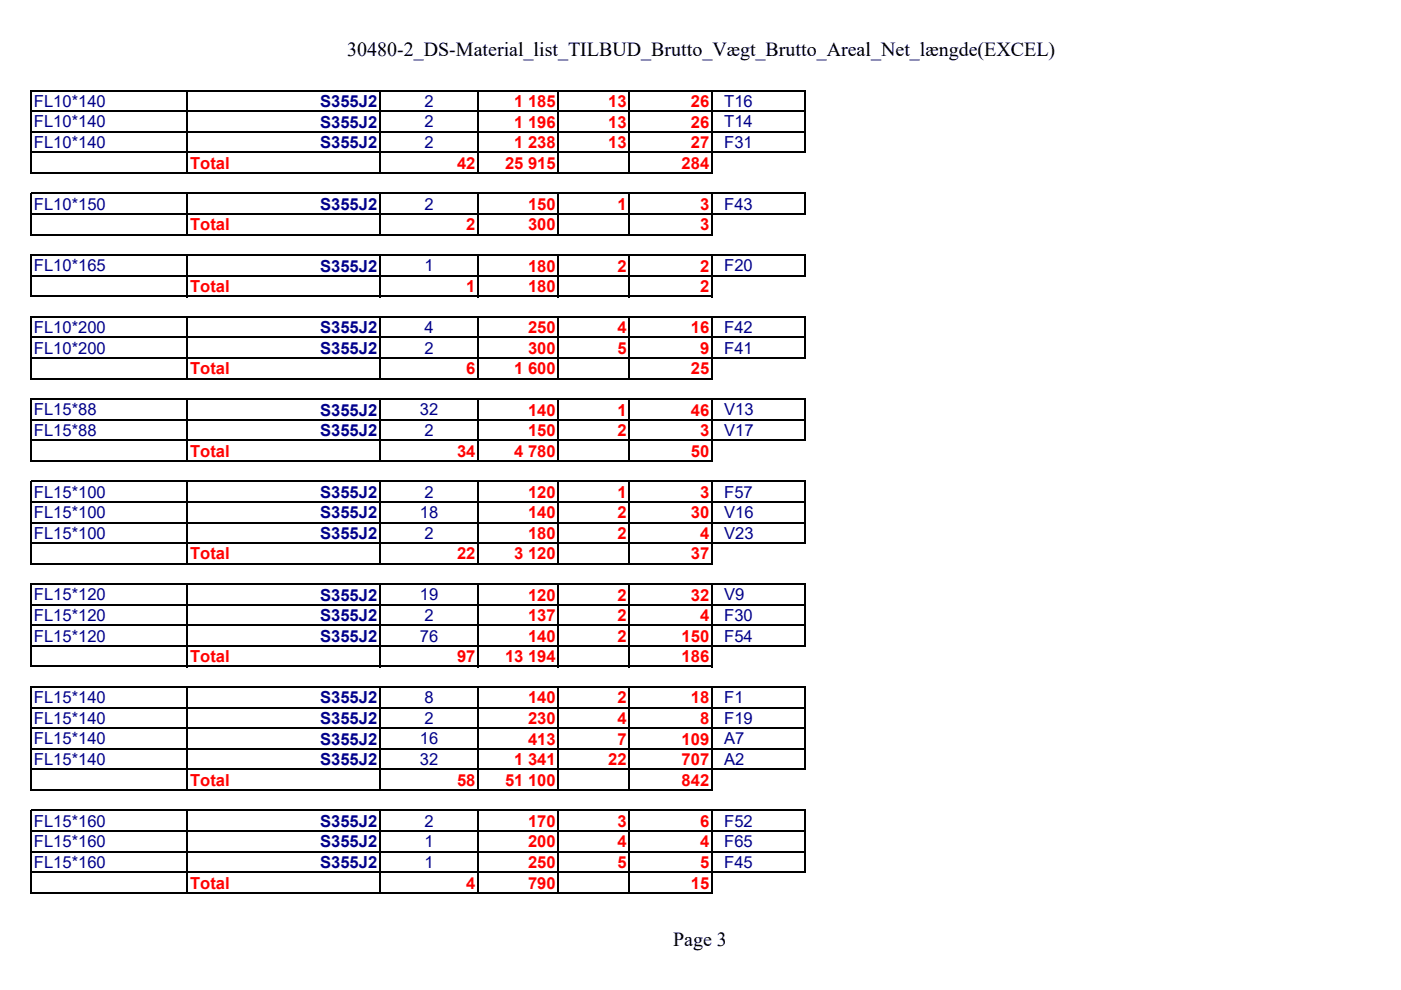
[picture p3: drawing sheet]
<svg xmlns="http://www.w3.org/2000/svg" width="297mm" height="210mm" viewBox="0 0 297 210" stroke-linecap="round" stroke-linejoin="round" font-family="sans-serif">
<defs><g id="words">
<g font-size="4.2">
<text x="73.6" y="11.9">30480-2_DS-Material_list_TILBUD_Brutto_Vægt_Brutto_Areal_Net_længde(EXCEL)</text>
<text x="142.7" y="200.6">Page 3</text>
</g>
<g font-size="3.5" fill="#00008b">
<text x="7.2" y="22.6">FL10*140</text>
<text x="67.9" y="22.7">S355J2</text>
<text x="90" y="22.6">2</text>
<text x="153.5" y="22.6">T16</text>
<text x="7.2" y="27">FL10*140</text>
<text x="67.9" y="27.1">S355J2</text>
<text x="90" y="27">2</text>
<text x="153.5" y="27">T14</text>
<text x="7.2" y="31.4">FL10*140</text>
<text x="67.9" y="31.4">S355J2</text>
<text x="90" y="31.4">2</text>
<text x="153.5" y="31.4">F31</text>
<text x="7.2" y="44.4">FL10*150</text>
<text x="67.9" y="44.5">S355J2</text>
<text x="90" y="44.4">2</text>
<text x="153.5" y="44.4">F43</text>
<text x="7.2" y="57.5">FL10*165</text>
<text x="67.9" y="57.6">S355J2</text>
<text x="90" y="57.5">1</text>
<text x="153.5" y="57.5">F20</text>
<text x="7.2" y="70.6">FL10*200</text>
<text x="67.9" y="70.7">S355J2</text>
<text x="90" y="70.6">4</text>
<text x="153.5" y="70.6">F42</text>
<text x="7.2" y="75">FL10*200</text>
<text x="67.9" y="75">S355J2</text>
<text x="90" y="75">2</text>
<text x="153.5" y="75">F41</text>
<text x="7.2" y="88.1">FL15*88</text>
<text x="67.9" y="88.1">S355J2</text>
<text x="89" y="88.1">32</text>
<text x="153.5" y="88.1">V13</text>
<text x="7.2" y="92.4">FL15*88</text>
<text x="67.9" y="92.5">S355J2</text>
<text x="90" y="92.4">2</text>
<text x="153.5" y="92.4">V17</text>
<text x="7.2" y="105.5">FL15*100</text>
<text x="67.9" y="105.5">S355J2</text>
<text x="90" y="105.5">2</text>
<text x="153.5" y="105.5">F57</text>
<text x="7.2" y="109.9">FL15*100</text>
<text x="67.9" y="109.9">S355J2</text>
<text x="89" y="109.9">18</text>
<text x="153.5" y="109.9">V16</text>
<text x="7.2" y="114.2">FL15*100</text>
<text x="67.9" y="114.3">S355J2</text>
<text x="90" y="114.2">2</text>
<text x="153.5" y="114.2">V23</text>
<text x="7.2" y="131.7">FL15*120</text>
<text x="7.2" y="127.3">FL15*120</text>
<text x="67.9" y="127.3">S355J2</text>
<text x="67.9" y="131.7">S355J2</text>
<text x="89" y="127.3">19</text>
<text x="90" y="131.7">2</text>
<text x="153.5" y="127.3">V9</text>
<text x="153.5" y="131.7">F30</text>
<text x="7.2" y="136">FL15*120</text>
<text x="67.9" y="136.1">S355J2</text>
<text x="89" y="136">76</text>
<text x="153.5" y="136">F54</text>
<text x="7.2" y="149.1">FL15*140</text>
<text x="67.9" y="149.1">S355J2</text>
<text x="90" y="149.1">8</text>
<text x="153.5" y="149.1">F1</text>
<text x="7.2" y="153.5">FL15*140</text>
<text x="67.9" y="153.5">S355J2</text>
<text x="90" y="153.5">2</text>
<text x="153.5" y="153.5">F19</text>
<text x="7.2" y="157.8">FL15*140</text>
<text x="67.9" y="157.9">S355J2</text>
<text x="89" y="157.8">16</text>
<text x="153.5" y="157.8">A7</text>
<text x="7.2" y="162.2">FL15*140</text>
<text x="67.9" y="162.2">S355J2</text>
<text x="89" y="162.2">32</text>
<text x="153.5" y="162.2">A2</text>
<text x="7.2" y="179.6">FL15*160</text>
<text x="7.2" y="175.3">FL15*160</text>
<text x="67.9" y="175.3">S355J2</text>
<text x="67.9" y="179.7">S355J2</text>
<text x="90" y="175.3">2</text>
<text x="90" y="179.6">1</text>
<text x="153.5" y="175.3">F52</text>
<text x="153.5" y="179.6">F65</text>
<text x="7.2" y="184">FL15*160</text>
<text x="67.9" y="184">S355J2</text>
<text x="90" y="184">1</text>
<text x="153.5" y="184">F45</text>
</g>
<g font-size="3.5" fill="#f00">
<text x="109" y="22.7">1 185</text>
<text x="128.9" y="22.7">13</text>
<text x="146.5" y="22.7">26</text>
<text x="109" y="27.1">1 196</text>
<text x="128.9" y="27.1">13</text>
<text x="146.5" y="27.1">26</text>
<text x="40.3" y="35.8">Total</text>
<text x="96.9" y="35.8">42</text>
<text x="107.1" y="35.8">25 915</text>
<text x="109" y="31.4">1 238</text>
<text x="128.9" y="31.4">13</text>
<text x="144.5" y="35.8">284</text>
<text x="146.5" y="31.4">27</text>
<text x="112" y="44.5">150</text>
<text x="130.9" y="44.5">1</text>
<text x="148.4" y="44.5">3</text>
<text x="40.3" y="48.9">Total</text>
<text x="98.8" y="48.9">2</text>
<text x="112" y="48.9">300</text>
<text x="148.4" y="48.9">3</text>
<text x="112" y="57.6">180</text>
<text x="130.9" y="57.6">2</text>
<text x="148.4" y="57.6">2</text>
<text x="40.3" y="61.9">Total</text>
<text x="98.8" y="61.9">1</text>
<text x="112" y="61.9">180</text>
<text x="148.4" y="61.9">2</text>
<text x="112" y="70.7">250</text>
<text x="130.9" y="70.7">4</text>
<text x="146.5" y="70.7">16</text>
<text x="112" y="75">300</text>
<text x="130.9" y="75">5</text>
<text x="148.4" y="75">9</text>
<text x="40.3" y="79.4">Total</text>
<text x="98.8" y="79.4">6</text>
<text x="109" y="79.4">1 600</text>
<text x="146.5" y="79.4">25</text>
<text x="112" y="88.1">140</text>
<text x="130.9" y="88.1">1</text>
<text x="146.5" y="88.1">46</text>
<text x="112" y="92.5">150</text>
<text x="130.9" y="92.5">2</text>
<text x="148.4" y="92.5">3</text>
<text x="40.3" y="96.8">Total</text>
<text x="96.9" y="96.8">34</text>
<text x="109" y="96.8">4 780</text>
<text x="146.5" y="96.8">50</text>
<text x="112" y="105.5">120</text>
<text x="130.9" y="105.5">1</text>
<text x="148.4" y="105.5">3</text>
<text x="112" y="109.9">140</text>
<text x="130.9" y="109.9">2</text>
<text x="146.5" y="109.9">30</text>
<text x="40.3" y="118.6">Total</text>
<text x="96.9" y="118.6">22</text>
<text x="109" y="118.6">3 120</text>
<text x="112" y="114.3">180</text>
<text x="130.9" y="114.3">2</text>
<text x="146.5" y="118.6">37</text>
<text x="148.4" y="114.3">4</text>
<text x="112" y="127.3">120</text>
<text x="112" y="131.7">137</text>
<text x="130.9" y="127.3">2</text>
<text x="130.9" y="131.7">2</text>
<text x="146.5" y="127.3">32</text>
<text x="148.4" y="131.7">4</text>
<text x="112" y="136.1">140</text>
<text x="130.9" y="136.1">2</text>
<text x="144.5" y="136.1">150</text>
<text x="40.3" y="140.4">Total</text>
<text x="96.9" y="140.4">97</text>
<text x="107.1" y="140.4">13 194</text>
<text x="144.5" y="140.4">186</text>
<text x="112" y="149.1">140</text>
<text x="130.9" y="149.1">2</text>
<text x="146.5" y="149.1">18</text>
<text x="112" y="153.5">230</text>
<text x="130.9" y="153.5">4</text>
<text x="148.4" y="153.5">8</text>
<text x="112" y="157.9">413</text>
<text x="130.9" y="157.9">7</text>
<text x="144.5" y="157.9">109</text>
<text x="40.3" y="166.6">Total</text>
<text x="96.9" y="166.6">58</text>
<text x="107.1" y="166.6">51 100</text>
<text x="109" y="162.2">1 341</text>
<text x="128.9" y="162.2">22</text>
<text x="144.5" y="162.2">707</text>
<text x="144.5" y="166.6">842</text>
<text x="112" y="175.3">170</text>
<text x="112" y="179.7">200</text>
<text x="130.9" y="175.3">3</text>
<text x="130.9" y="179.7">4</text>
<text x="148.4" y="175.3">6</text>
<text x="148.4" y="179.7">4</text>
<text x="112" y="184">250</text>
<text x="130.9" y="184">5</text>
<text x="148.4" y="184">5</text>
<text x="40.3" y="188.4">Total</text>
<text x="98.8" y="188.4">4</text>
<text x="112" y="188.4">790</text>
<text x="146.5" y="188.4">15</text>
</g>
</g></defs>
<g fill="none" stroke="#000" stroke-width=".34">
<path d="M6.5 19v17.8M6.7 19.2h164.2M39.6 19.4v17.4M80.5 19.4v17.4M101.4 19.4v17.4M118.4 19.4v17.4M133.4 19.4v17.4M150.9 19.4v17.4M170.7 19.4v13.1M6.7 23.6h164.2M6.7 27.9h164.2M6.7 32.3h164.2"/>
<path d="M6.7 36.7h144.4M6.5 40.9v9M6.5 53.9v9.1M6.7 41h164.2M6.7 45.4h164.2M6.7 49.7h144.4M6.7 54.1h164.2M6.7 58.5h164.2M39.6 41.2v8.7M39.6 54.3v8.7M80.5 41.2v8.7M80.5 54.3v8.7"/>
<path d="M101.4 41.2v8.7M101.4 54.3v8.7M118.4 41.2v8.7M118.4 54.3v8.7M133.4 41.2v8.7M133.4 54.3v8.7M150.9 41.2v8.7M150.9 54.3v8.7M170.7 41.2v4.4M170.7 54.3v4.3M6.5 67v13.4M6.7 62.8h144.4"/>
<path d="M6.7 67.2h164.2M6.7 71.5h164.2M6.7 75.9h164.2M39.6 67.4v13M80.5 67.4v13M101.4 67.4v13M118.4 67.4v13M133.4 67.4v13M150.9 67.4v13M170.7 67.4v8.7M6.5 84.5v13.4M6.7 80.3h144.4"/>
<path d="M6.7 84.6h164.2M6.7 89h164.2M6.7 93.3h164.2M6.7 97.7h144.4M39.6 84.8v13.1M80.5 84.8v13.1M101.4 84.8v13.1M118.4 84.8v13.1M133.4 84.8v13.1M150.9 84.8v13.1M170.7 84.8v8.7M6.5 101.9v17.8"/>
<path d="M6.7 102.1h164.2M6.7 106.4h164.2M6.7 110.8h164.2M6.7 115.1h164.2M6.7 119.5h144.4M39.6 102.2v17.5M80.5 102.2v17.5M101.4 102.2v17.5M118.4 102.2v17.5M133.4 102.2v17.5M150.9 102.2v17.5M170.7 102.2v13.1"/>
<path d="M6.5 123.7v17.8M6.7 123.9h164.2M6.7 128.2h164.2M6.7 132.6h164.2M6.7 136.9h164.2M39.6 124v17.5M80.5 124v17.5M101.4 124v17.5M118.4 124v17.5M133.4 124v17.5M150.9 124v17.5M170.7 124v13.1"/>
<path d="M6.5 145.5v22.1M6.7 141.3h144.4M6.7 145.7h164.2M6.7 150h164.2M6.7 154.4h164.2M6.7 158.7h164.2M39.6 145.8v21.8M80.5 145.8v21.8M101.4 145.8v21.8M118.4 145.8v21.8M133.4 145.8v21.8M150.9 145.8v21.8"/>
<path d="M170.7 145.8v17.5M6.5 171.7v17.7M6.7 163.1h164.2M6.7 167.5h144.4M6.7 171.8h164.2M6.7 176.2h164.2M39.6 172v17.4M80.5 172v17.4M101.4 172v17.4M118.4 172v17.4M133.4 172v17.4M150.9 172v17.4"/>
<path d="M170.7 172v13.1M6.7 180.6h164.2M6.7 184.9h164.2M6.7 189.3h144.4"/>
</g>
<use href="#words"/>
</svg>
